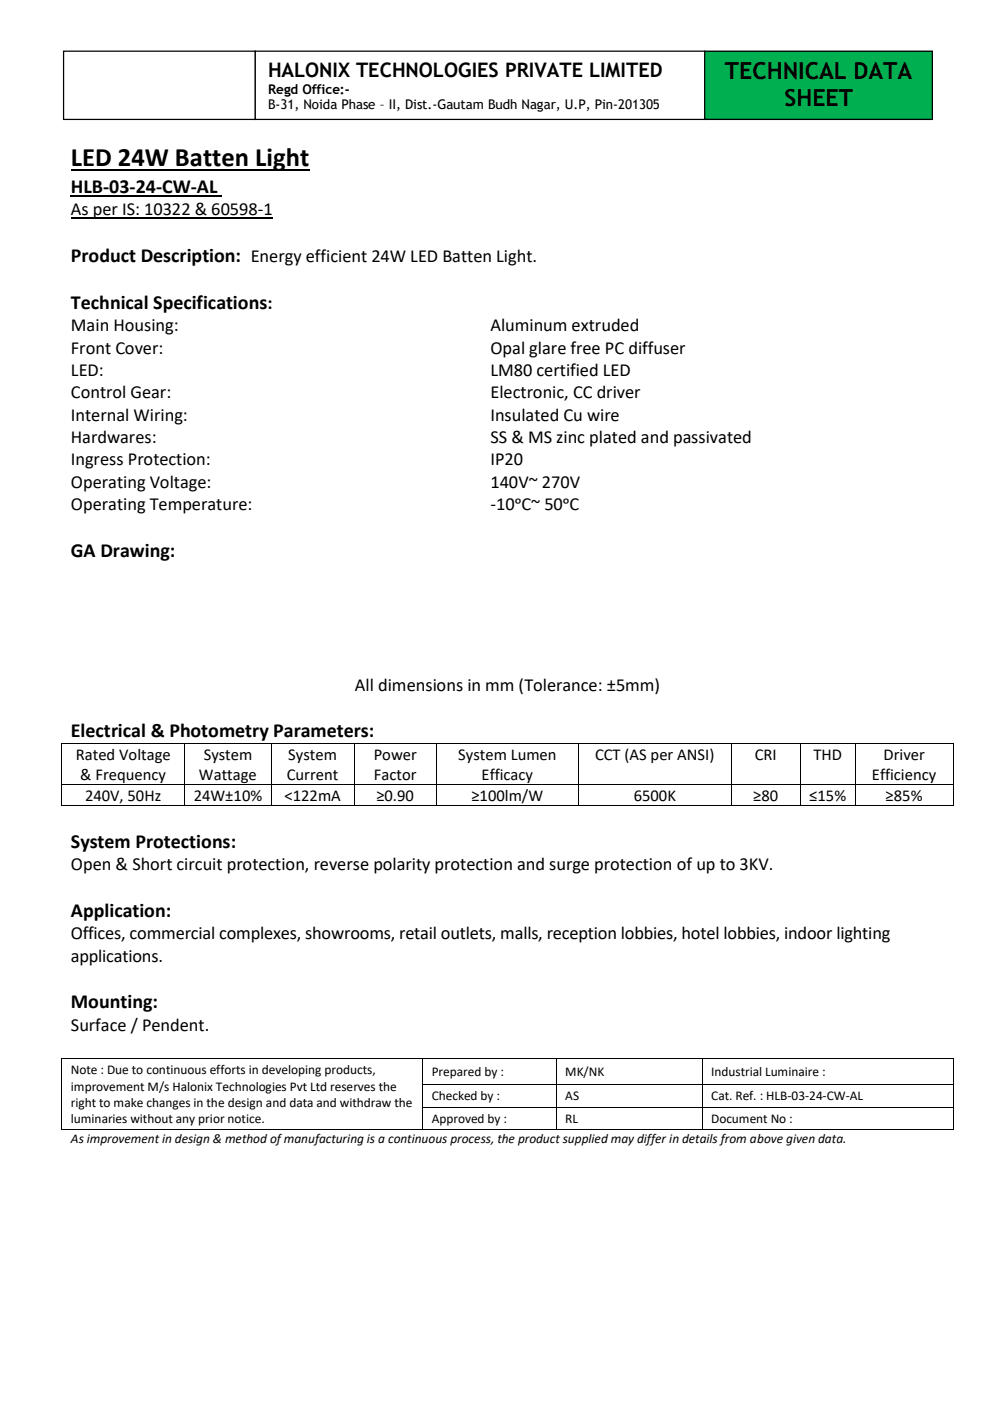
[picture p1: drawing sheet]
<svg xmlns="http://www.w3.org/2000/svg" width="210mm" height="297mm" viewBox="0 0 210 297" stroke-linecap="round" stroke-linejoin="round" font-family="sans-serif">
<defs><g id="words">
<text font-size="5.6" x="15" y="35.3">LED 24W Batten Light</text>
<g font-size="5">
<text x="153.7" y="16.7">TECHNICAL DATA</text>
<text x="166.3" y="22.4">SHEET</text>
</g>
<g font-size="4.2">
<text x="56.8" y="16.3">HALONIX TECHNOLOGIES PRIVATE LIMITED</text>
<text x="15" y="40.9">HLB-03-24-CW-AL</text>
<text x="15" y="55.5">Product Description: Energy efficient 24W LED Batten Light.</text>
<text x="15" y="65.4">Technical Specifications:</text>
<text x="15" y="118">GA Drawing:</text>
<text x="15" y="156.3">Electrical &amp; Photometry Parameters:</text>
<text x="15" y="179.6">System Protections:</text>
<text x="15" y="194.3">Application:</text>
<text x="15" y="213.7">Mounting:</text>
</g>
<g font-size="3.9">
<text x="15" y="45.6">As per IS: 10322 &amp; 60598-1</text>
<text x="15" y="70.2">Main Housing:</text>
<text x="104" y="70.2">Aluminum extruded</text>
<text x="15" y="74.9">Front Cover:</text>
<text x="104" y="74.9">Opal glare free PC diffuser</text>
<text x="15" y="79.7">LED:</text>
<text x="104" y="79.7">LM80 certified LED</text>
<text x="15" y="84.4">Control Gear:</text>
<text x="15" y="89.2">Internal Wiring:</text>
<text x="104" y="84.4">Electronic, CC driver</text>
<text x="104" y="89.2">Insulated Cu wire</text>
<text x="15" y="93.9">Hardwares:</text>
<text x="104" y="93.9">SS &amp; MS zinc plated and passivated</text>
<text x="15" y="98.6">Ingress Protection:</text>
<text x="104" y="98.6">IP20</text>
<text x="15" y="103.4">Operating Voltage:</text>
<text x="104" y="103.4">140V~ 270V</text>
<text x="15" y="108.1">Operating Temperature:</text>
<text x="104" y="108.1">-10ᵒC~ 50ᵒC</text>
<text x="75.2" y="146.4">All dimensions in mm (Tolerance: ±5mm)</text>
<text x="15" y="184.4">Open &amp; Short circuit protection, reverse polarity protection and surge protection of up to 3KV.</text>
<text x="15" y="199.1">Offices, commercial complexes, showrooms, retail outlets, malls, reception lobbies, hotel lobbies, indoor lighting</text>
<text x="15" y="203.8">applications.</text>
<text x="15" y="218.5">Surface / Pendent.</text>
</g>
<g font-size="3.5">
<text x="16.1" y="161">Rated Voltage</text>
<text x="43.2" y="161">System</text>
<text x="61.1" y="161">System</text>
<text x="79.2" y="161">Power</text>
<text x="97.1" y="161">System Lumen</text>
<text x="126.1" y="161">CCT (AS per ANSI)</text>
<text x="160" y="161">CRI</text>
<text x="172.4" y="161">THD</text>
<text x="187.3" y="161">Driver</text>
<text x="17" y="165.3">&amp; Frequency</text>
<text x="42.2" y="165.3">Wattage</text>
<text x="60.8" y="165.3">Current</text>
<text x="79.3" y="165.3">Factor</text>
<text x="102.1" y="165.3">Efficacy</text>
<text x="184.8" y="165.3">Efficiency</text>
<text x="18" y="169.7">240V, 50Hz</text>
<text x="41.1" y="169.7">24W±10%</text>
<text x="60.3" y="169.7">&lt;122mA</text>
<text x="79.8" y="169.7">≥0.90</text>
<text x="99.9" y="169.7">≥100lm/W</text>
<text x="134.3" y="169.7">6500K</text>
<text x="159.7" y="169.7">≥80</text>
<text x="171.5" y="169.7">≤15%</text>
<text x="187.7" y="169.7">≥85%</text>
</g>
<g font-size="2.8">
<text x="56.8" y="19.9">Regd Office:-</text>
<text x="56.8" y="23.2">B-31, Noida Phase – II, Dist.-Gautam Budh Nagar, U.P, Pin-201305</text>
<text x="15" y="227.7">Note : Due to continuous efforts in developing products,</text>
<text x="15" y="231.1">improvement M/s Halonix Technologies Pvt Ltd reserves the</text>
<text x="91.5" y="228">Prepared by :</text>
<text x="91.5" y="233.2">Checked by :</text>
<text x="119.8" y="228">MK/NK</text>
<text x="119.8" y="233.2">AS</text>
<text x="150.7" y="228">Industrial Luminaire :</text>
<text x="150.7" y="233.2">Cat. Ref. : HLB-03-24-CW-AL</text>
<text x="15" y="234.6">right to make changes in the design and data and withdraw the</text>
<text x="15" y="238">luminaries without any prior notice.</text>
<text x="91.5" y="238">Approved by :</text>
<text x="119.8" y="238">RL</text>
<text x="150.7" y="238">Document No :</text>
<text x="15" y="242.2">As improvement in design &amp; method of manufacturing is a continuous process, the product supplied may differ in details from above given data.</text>
</g>
</g></defs>
<path d="M15 36.1h50.5" fill="none" stroke="#000" stroke-width=".38"/>
<path d="M15 41.5h32" fill="none" stroke="#000" stroke-width=".3"/>
<path d="M15 46.2h42.8" fill="none" stroke="#000" stroke-width=".25"/>
<g fill="#000">
<path d="M13 157.4h.2v.2h-.2z" fill-rule="evenodd"/>
<path d="M13 157.4h.2v.2h-.2z" fill-rule="evenodd"/>
<path d="M39.1 157.4h.2v.2h-.2z" fill-rule="evenodd"/>
<path d="M57.5 157.4h.1v.2h-.1z" fill-rule="evenodd"/>
<path d="M75 157.4h.2v.2h-.2z" fill-rule="evenodd"/>
<path d="M92.5 157.4h.1v.2h-.1z" fill-rule="evenodd"/>
<path d="M122.5 157.4h.2v.2h-.2z" fill-rule="evenodd"/>
<path d="M155 157.4h.2v.2h-.2z" fill-rule="evenodd"/>
<path d="M169.6 157.4h.1v.2h-.1z" fill-rule="evenodd"/>
<path d="M181.3 157.4h.1v.2h-.1z" fill-rule="evenodd"/>
<path d="M201.9 157.4h.2v.2h-.2z" fill-rule="evenodd"/>
<path d="M201.9 157.4h.2v.2h-.2z" fill-rule="evenodd"/>
<path d="M13 166.2h.2v.2h-.2z" fill-rule="evenodd"/>
<path d="M13 170.7h.2v.2h-.2z" fill-rule="evenodd"/>
<path d="M13 170.7h.2v.2h-.2z" fill-rule="evenodd"/>
<path d="M39.1 166.2h.2v.2h-.2z" fill-rule="evenodd"/>
<path d="M39.1 170.7h.2v.2h-.2z" fill-rule="evenodd"/>
<path d="M57.5 166.2h.1v.2h-.1z" fill-rule="evenodd"/>
<path d="M57.5 170.7h.1v.2h-.1z" fill-rule="evenodd"/>
<path d="M75 166.2h.2v.2h-.2z" fill-rule="evenodd"/>
<path d="M75 170.7h.2v.2h-.2z" fill-rule="evenodd"/>
<path d="M92.5 166.2h.1v.2h-.1z" fill-rule="evenodd"/>
<path d="M92.5 170.7h.1v.2h-.1z" fill-rule="evenodd"/>
<path d="M122.5 166.2h.2v.2h-.2z" fill-rule="evenodd"/>
<path d="M122.5 170.7h.2v.2h-.2z" fill-rule="evenodd"/>
<path d="M155 166.2h.2v.2h-.2z" fill-rule="evenodd"/>
<path d="M155 170.7h.2v.2h-.2z" fill-rule="evenodd"/>
<path d="M169.6 166.2h.1v.2h-.1z" fill-rule="evenodd"/>
<path d="M169.6 170.7h.1v.2h-.1z" fill-rule="evenodd"/>
<path d="M181.3 166.2h.1v.2h-.1z" fill-rule="evenodd"/>
<path d="M181.3 170.7h.1v.2h-.1z" fill-rule="evenodd"/>
<path d="M201.9 166.2h.2v.2h-.2z" fill-rule="evenodd"/>
<path d="M201.9 170.7h.2v.2h-.2z" fill-rule="evenodd"/>
<path d="M201.9 170.7h.2v.2h-.2z" fill-rule="evenodd"/>
<path d="M13 224.3h.2v.1h-.2z" fill-rule="evenodd"/>
<path d="M13 224.3h.2v.1h-.2z" fill-rule="evenodd"/>
<path d="M13 229.7h.2v.2h-.2z" fill-rule="evenodd"/>
<path d="M13 234.6h.2v.2h-.2z" fill-rule="evenodd"/>
<path d="M13 239.4h.2v.2h-.2z" fill-rule="evenodd"/>
<path d="M13 239.4h.2v.2h-.2z" fill-rule="evenodd"/>
<path d="M89.6 224.3h.1v.1h-.1z" fill-rule="evenodd"/>
<path d="M89.6 229.7h.1v.2h-.1z" fill-rule="evenodd"/>
<path d="M89.6 234.6h.1v.2h-.1z" fill-rule="evenodd"/>
<path d="M89.6 239.4h.1v.2h-.1z" fill-rule="evenodd"/>
<path d="M117.9 224.3h.2v.1h-.2z" fill-rule="evenodd"/>
<path d="M117.9 229.7h.2v.2h-.2z" fill-rule="evenodd"/>
<path d="M117.9 234.6h.2v.2h-.2z" fill-rule="evenodd"/>
<path d="M117.9 239.4h.2v.2h-.2z" fill-rule="evenodd"/>
<path d="M148.8 224.3h.1v.1h-.1z" fill-rule="evenodd"/>
<path d="M148.8 229.7h.1v.2h-.1z" fill-rule="evenodd"/>
<path d="M148.8 234.6h.1v.2h-.1z" fill-rule="evenodd"/>
<path d="M148.8 239.4h.1v.2h-.1z" fill-rule="evenodd"/>
<path d="M201.9 224.3h.2v.1h-.2z" fill-rule="evenodd"/>
<path d="M201.9 224.3h.2v.1h-.2z" fill-rule="evenodd"/>
<path d="M201.9 229.7h.2v.2h-.2z" fill-rule="evenodd"/>
<path d="M201.9 234.6h.2v.2h-.2z" fill-rule="evenodd"/>
<path d="M201.9 239.4h.2v.2h-.2z" fill-rule="evenodd"/>
<path d="M201.9 239.4h.2v.2h-.2z" fill-rule="evenodd"/>
</g>
<g fill="none" stroke="#000" stroke-width=".21">
<path d="M13.1 157.6v8.6M13.2 157.5h25.9M39.2 157.6v8.6M39.3 157.5h18.2M57.5 157.6v8.6M57.6 157.5h17.4M75.1 157.6v8.6M75.2 157.5h17.3M92.6 157.6v8.6M92.6 157.5h29.9M122.6 157.6v8.6M122.7 157.5h32.3"/>
<path d="M155.1 157.6v8.6M155.2 157.5h14.4M169.7 157.6v8.6M169.7 157.5h11.6M181.3 157.6v8.6M181.4 157.5h20.5M202 157.6v8.6M13.1 166.4v4.3M13.2 166.3h25.9M13.2 170.8h25.9M39.2 166.4v4.3M39.3 166.3h18.2"/>
<path d="M39.3 170.8h18.2M57.5 166.4v4.3M57.6 166.3h17.4M57.6 170.8h17.4M75.1 166.4v4.3M75.2 166.3h17.3M75.2 170.8h17.3M92.6 166.4v4.3M92.6 166.3h29.9M92.6 170.8h29.9M122.6 166.4v4.3M122.7 166.3h32.3"/>
<path d="M122.7 170.8h32.3M155.1 166.4v4.3M155.2 166.3h14.4M155.2 170.8h14.4M169.7 166.4v4.3M169.7 166.3h11.6M169.7 170.8h11.6M181.3 166.4v4.3M181.4 166.3h20.5M181.4 170.8h20.5M202 166.4v4.3M13.1 224.4v5.3"/>
<path d="M13.1 229.9v4.7M13.1 234.8v4.6M13.2 224.4h76.4M13.2 239.5h76.4M89.6 224.4v5.3M89.6 229.9v4.7M89.6 234.8v4.6M89.7 224.4h28.2M89.7 229.8h28.2M89.7 234.7h28.2M89.7 239.5h28.2M118 224.4v5.3"/>
<path d="M118 229.9v4.7M118 234.8v4.6M118.1 224.4h30.7M118.1 229.8h30.7M118.1 234.7h30.7M118.1 239.5h30.7M148.8 224.4v5.3M148.8 229.9v4.7M148.8 234.8v4.6M148.9 224.4h53M148.9 229.8h53M148.9 234.7h53"/>
<path d="M148.9 239.5h53M202 224.4v5.3M202 229.9v4.7M202 234.8v4.6"/>
</g>
<path d="M149.4 10.8h48.2v14.5h-48.2z" fill-rule="evenodd" fill="#00b050"/>
<path d="M149.4 10.8h48.2v14.5h-48.2z" fill="none" stroke="#000" stroke-width=".26"/>
<path d="M13.5 10.8h40.6v14.5h-40.6z" fill-rule="evenodd" fill="#fff"/>
<path d="M13.5 10.8h40.6v14.5h-40.6z" fill="none" stroke="#000" stroke-width=".26"/>
<path d="M54.1 10.8h95.3v14.5h-95.3z" fill-rule="evenodd" fill="#fff"/>
<path d="M54.1 10.8h95.3v14.5h-95.3z" fill="none" stroke="#000" stroke-width=".26"/>
<use href="#words"/>
</svg>
